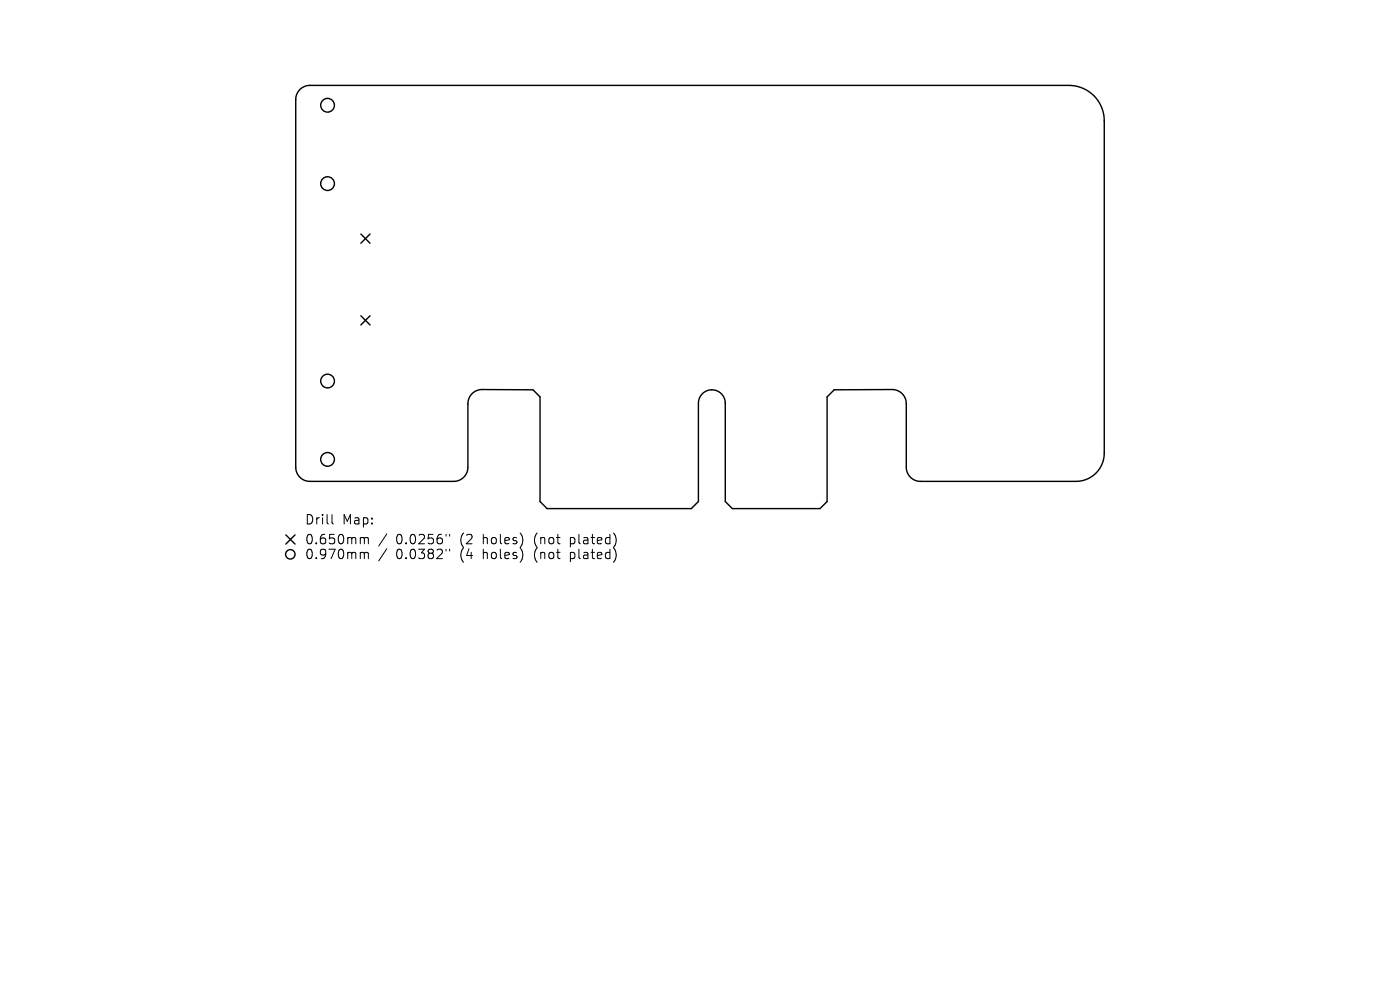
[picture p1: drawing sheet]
<svg xmlns="http://www.w3.org/2000/svg" width="297mm" height="210mm" viewBox="0 0 297 210" stroke-linecap="round" stroke-linejoin="round" font-family="sans-serif">
<defs><g id="words">
<g font-size="2.8">
<text x="64.6" y="111.5">Drill</text>
<text x="72.6" y="111.5">Map:</text>
<text x="64.6" y="115.7">0.650mm</text>
<text x="64.6" y="118.9">0.970mm</text>
<text x="84" y="115.7">0.0256&quot;</text>
<text x="84" y="118.9">0.0382&quot;</text>
<text x="97.8" y="115.7">(2</text>
<text x="97.8" y="118.9">(4</text>
<text x="102.7" y="115.7">holes)</text>
<text x="102.7" y="118.9">holes)</text>
<text x="113.8" y="115.7">(not</text>
<text x="113.8" y="118.9">(not</text>
<text x="121.6" y="115.7">plated)</text>
<text x="121.6" y="118.9">plated)</text>
</g>
</g></defs>
<g fill="none" stroke="#000" stroke-width=".3">
<path d="M63.6 19a3 3 0 0 1 2.1-.9h161.1a7.5 7.5 0 0 1 7.5 7.5v70.5a6 6 0 0 1-6 6h-33a3 3 0 0 1-3-3v-13.5a3 3 0 0 0-3.1-3l-12.2 .1-1.5 1.5v22.2l-1.5 1.5h-18.6l-1.5-1.5v-20.9a2.85 2.85 0 0 0-2.9-2.8 2.85 2.85 0 0 0-2.8 2.8v20.9l-1.5 1.5h-30.6l-1.5-1.5v-22.2l-1.5-1.5-10.8-.1a3 3 0 0 0-3 3v13.5a3 3 0 0 1-3 3h-30.6a3 3 0 0 1-3-3v-78a3 3 0 0 1 .9-2.1zM76.6 49.6l1.9 2M78.5 49.6l-1.9 2M76.6 67l1.9 1.9M78.5 67l-1.9 1.9M60.6 113.5l2 1.9M62.6 113.5l-2 1.9"/>
<circle cx="69.5" cy="38.9" r="1.45"/>
<circle cx="69.5" cy="22.3" r="1.45"/>
<circle cx="69.5" cy="80.8" r="1.45"/>
<circle cx="69.5" cy="97.4" r="1.45"/>
<circle cx="61.6" cy="117.6" r="1"/>
</g>
<g fill="none" stroke="#000" stroke-width=".21">
<path d="M70.4 109.2v1.7l.3 .3M76.7 114l.5 .1 .1 .2M76.7 117.2l.5 .1 .1 .2M77.3 114.3l.3-.3 .5 .1v1.3M77.3 114.3v1.1M77.3 117.5v1M77.3 117.5l.3-.3 .5 .1v1.2M82.1 113.3l-1.8 2.5M82.1 116.4l-1.8 2.6M94.6 113.4v.3M94.6 116.5v.4M95.4 113.4v.3"/>
<path d="M95.4 116.5v.4"/>
</g>
<use href="#words"/>
</svg>
